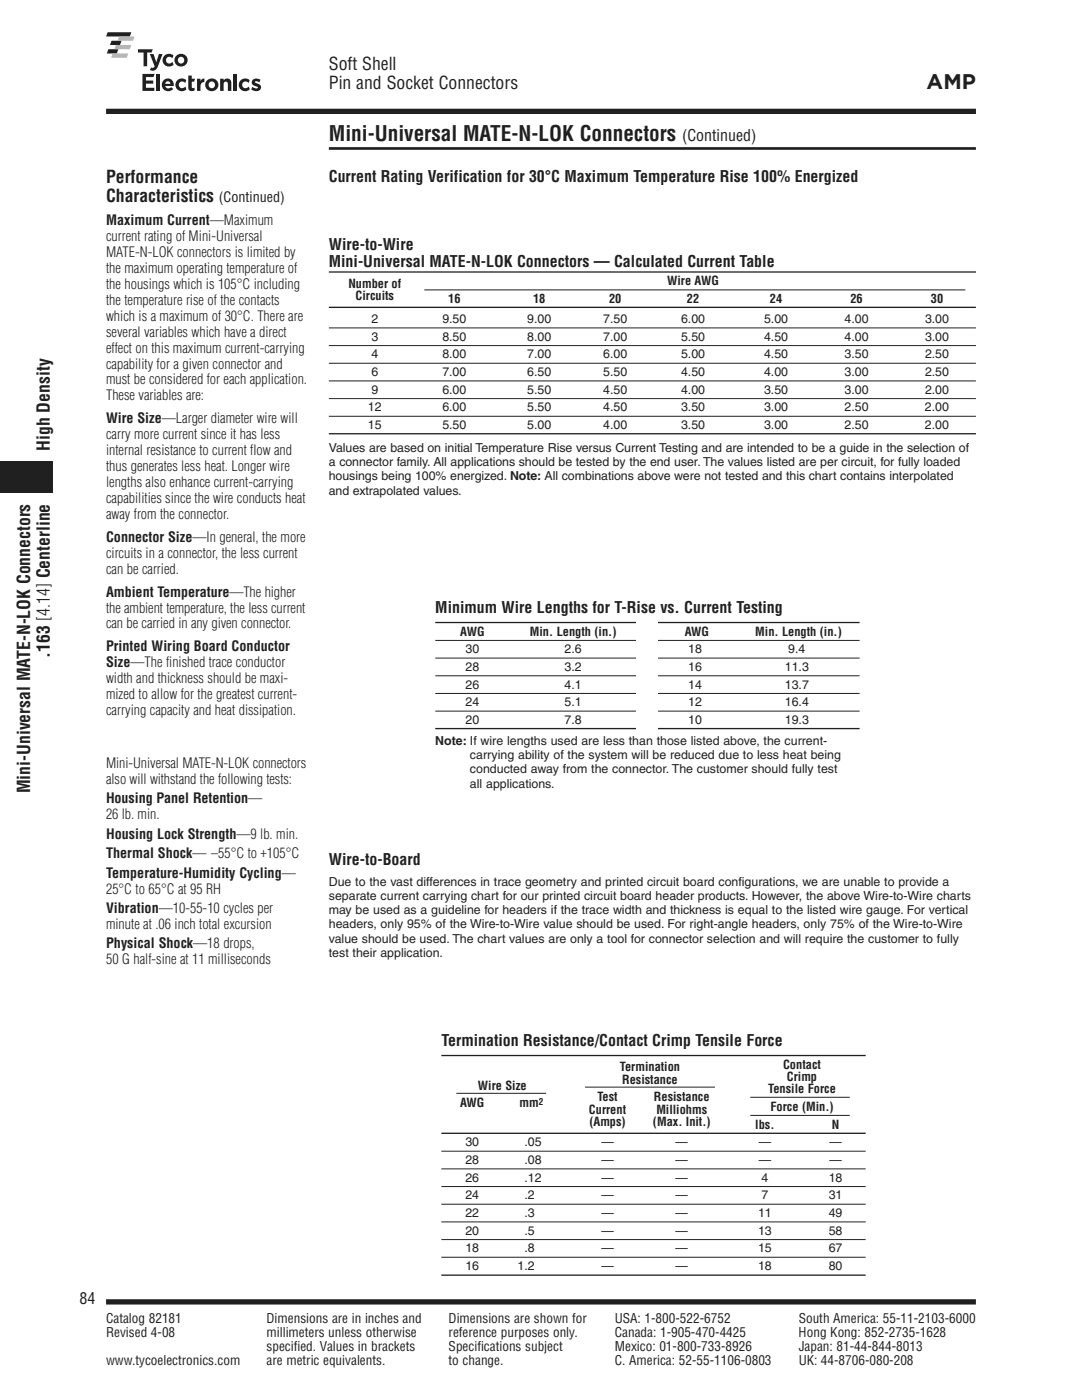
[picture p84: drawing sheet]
<svg xmlns="http://www.w3.org/2000/svg" width="216mm" height="279mm" viewBox="0 0 216 279" stroke-linecap="round" stroke-linejoin="round" font-family="sans-serif">
<defs><g id="words">
<g font-size="4.2" fill="#231f20">
<text x="184.9" y="17.8">AMP</text>
<text x="65.6" y="28">Mini-Universal MATE-N-LOK Connectors</text>
</g>
<g font-size="3.5" fill="#231f20">
<text x="65.6" y="14">Soft Shell</text>
<text x="65.6" y="17.9">Pin and Socket Connectors</text>
<text x="21.2" y="36.5">Performance</text>
<text x="21.2" y="40.4">Characteristics</text>
<text x="9.9" y="90" transform="rotate(-90 9.9 90)">High Density</text>
<text x="9.9" y="131.3" transform="rotate(-90 9.9 131.3)">.163 [4.14] Centerline</text>
<text x="6" y="158.3" transform="rotate(-90 6 158.3)">Mini-Universal MATE-N-LOK Connectors</text>
</g>
<g font-size="3.2" fill="#231f20">
<text x="136.1" y="28">(Continued)</text>
<text x="65.6" y="36.2">Current Rating Verification for 30°C Maximum Temperature Rise 100% Energized</text>
<text x="65.6" y="49.8">Wire-to-Wire</text>
<text x="65.6" y="53.4">Mini-Universal MATE-N-LOK Connectors — Calculated Current Table</text>
<text x="86.9" y="122.3">Minimum Wire Lengths for T-Rise vs. Current Testing</text>
<text x="65.6" y="172.6">Wire-to-Board</text>
<text x="88.1" y="208.7">Termination Resistance/Contact Crimp Tensile Force</text>
<text x="15.9" y="260.3">84</text>
</g>
<g font-size="2.8" fill="#231f20">
<text x="43.7" y="40.4">(Continued)</text>
<text x="21.2" y="45">Maximum Current—Maximum</text>
<text x="21.2" y="48.2">current rating of Mini-Universal</text>
<text x="21.2" y="51.3">MATE-N-LOK connectors is limited by</text>
<text x="21.2" y="54.5">the maximum operating temperature of</text>
<text x="21.2" y="57.7">the housings which is 105°C including</text>
<text x="21.2" y="60.9">the temperature rise of the contacts</text>
<text x="21.2" y="64">which is a maximum of 30°C. There are</text>
<text x="21.2" y="67.2">several variables which have a direct</text>
<text x="21.2" y="70.4">effect on this maximum current-carrying</text>
<text x="21.2" y="73.6">capability for a given connector and</text>
<text x="21.2" y="76.7">must be considered for each application.</text>
<text x="21.2" y="79.9">These variables are:</text>
<text x="21.2" y="84.5">Wire Size—Larger diameter wire will</text>
<text x="21.2" y="87.7">carry more current since it has less</text>
<text x="21.2" y="90.8">internal resistance to current flow and</text>
<text x="21.2" y="94">thus generates less heat. Longer wire</text>
<text x="21.2" y="97.2">lengths also enhance current-carrying</text>
<text x="21.2" y="100.4">capabilities since the wire conducts heat</text>
<text x="21.2" y="103.5">away from the connector.</text>
<text x="21.2" y="108.1">Connector Size—In general, the more</text>
<text x="21.2" y="111.3">circuits in a connector, the less current</text>
<text x="21.2" y="114.5">can be carried.</text>
<text x="21.2" y="119.1">Ambient Temperature—The higher</text>
<text x="21.2" y="122.2">the ambient temperature, the less current</text>
<text x="21.2" y="125.4">can be carried in any given connector.</text>
<text x="21.2" y="130">Printed Wiring Board Conductor</text>
<text x="21.2" y="133.2">Size—The finished trace conductor</text>
<text x="21.2" y="136.3">width and thickness should be maxi-</text>
<text x="21.2" y="139.5">mized to allow for the greatest current-</text>
<text x="21.2" y="142.7">carrying capacity and heat dissipation.</text>
<text x="21.2" y="153.3">Mini-Universal MATE-N-LOK connectors</text>
<text x="21.2" y="156.5">also will withstand the following tests:</text>
<text x="21.2" y="160.3">Housing Panel Retention—</text>
<text x="21.2" y="163.5">26 lb. min.</text>
<text x="21.2" y="167.4">Housing Lock Strength—9 lb. min.</text>
<text x="21.2" y="171.3">Thermal Shock— –55°C to +105°C</text>
<text x="21.2" y="175.2">Temperature-Humidity Cycling—</text>
<text x="21.2" y="178.3">25°C to 65°C at 95 RH</text>
<text x="21.2" y="185.4">minute at .06 inch total excursion</text>
<text x="21.2" y="182.2">Vibration—10-55-10 cycles per</text>
<text x="21.2" y="189.3">Physical Shock—18 drops,</text>
<text x="21.2" y="192.4">50 G half-sine at 11 milliseconds</text>
</g>
<g font-size="2.6" fill="#231f20">
<text x="21.2" y="264">Catalog 82181</text>
<text x="21.2" y="266.9">Revised 4-08</text>
<text x="53.2" y="264">Dimensions are in inches and</text>
<text x="53.2" y="266.9">millimeters unless otherwise</text>
<text x="53.2" y="269.7">specified. Values in brackets</text>
<text x="89.5" y="264">Dimensions are shown for</text>
<text x="89.5" y="266.9">reference purposes only.</text>
<text x="89.5" y="269.7">Specifications subject</text>
<text x="122.7" y="264">USA: 1-800-522-6752</text>
<text x="122.7" y="266.9">Canada: 1-905-470-4425</text>
<text x="122.7" y="269.7">Mexico: 01-800-733-8926</text>
<text x="159.4" y="266.9">Hong Kong: 852-2735-1628</text>
<text x="159.4" y="264">South America: 55-11-2103-6000</text>
<text x="159.4" y="269.7">Japan: 81-44-844-8013</text>
<text x="21.2" y="272.5">www.tycoelectronics.com</text>
<text x="53.2" y="272.5">are metric equivalents.</text>
<text x="89.5" y="272.5">to change.</text>
<text x="122.7" y="272.5">C. America: 52-55-1106-0803</text>
<text x="159.4" y="272.5">UK: 44-8706-080-208</text>
</g>
<g font-size="2.5" fill="#231f20">
<text x="69.5" y="57.4">Number of</text>
<text x="70.9" y="59.9">Circuits</text>
<text x="133.1" y="56.9">Wire AWG</text>
<text x="74.1" y="64.5">2</text>
<text x="88.3" y="64.5">9.50</text>
<text x="89.4" y="60.4">16</text>
<text x="105.2" y="64.5">9.00</text>
<text x="106.4" y="60.4">18</text>
<text x="120.4" y="64.5">7.50</text>
<text x="121.5" y="60.4">20</text>
<text x="135.9" y="64.5">6.00</text>
<text x="137.1" y="60.4">22</text>
<text x="152.5" y="64.5">5.00</text>
<text x="153.6" y="60.4">24</text>
<text x="168.5" y="64.5">4.00</text>
<text x="169.7" y="60.4">26</text>
<text x="184.6" y="64.5">3.00</text>
<text x="185.7" y="60.4">30</text>
<text x="74.1" y="68">3</text>
<text x="74.1" y="71.5">4</text>
<text x="88.3" y="68">8.50</text>
<text x="88.3" y="71.5">8.00</text>
<text x="105.2" y="68">8.00</text>
<text x="105.2" y="71.5">7.00</text>
<text x="120.4" y="68">7.00</text>
<text x="120.4" y="71.5">6.00</text>
<text x="135.9" y="68">5.50</text>
<text x="135.9" y="71.5">5.00</text>
<text x="152.5" y="68">4.50</text>
<text x="152.5" y="71.5">4.50</text>
<text x="168.5" y="68">4.00</text>
<text x="168.5" y="71.5">3.50</text>
<text x="184.6" y="68">3.00</text>
<text x="184.6" y="71.5">2.50</text>
<text x="74.1" y="75.1">6</text>
<text x="88.3" y="75.1">7.00</text>
<text x="105.2" y="75.1">6.50</text>
<text x="120.4" y="75.1">5.50</text>
<text x="135.9" y="75.1">4.50</text>
<text x="152.5" y="75.1">4.00</text>
<text x="168.5" y="75.1">3.00</text>
<text x="184.6" y="75.1">2.50</text>
<text x="73.4" y="82.1">12</text>
<text x="74.1" y="78.6">9</text>
<text x="88.3" y="78.6">6.00</text>
<text x="88.3" y="82.1">6.00</text>
<text x="105.2" y="78.6">5.50</text>
<text x="105.2" y="82.1">5.50</text>
<text x="120.4" y="78.6">4.50</text>
<text x="120.4" y="82.1">4.50</text>
<text x="135.9" y="78.6">4.00</text>
<text x="135.9" y="82.1">3.50</text>
<text x="152.5" y="82.1">3.00</text>
<text x="152.5" y="78.6">3.50</text>
<text x="168.5" y="82.1">2.50</text>
<text x="168.5" y="78.6">3.00</text>
<text x="184.6" y="82.1">2.00</text>
<text x="184.6" y="78.6">2.00</text>
<text x="73.4" y="85.6">15</text>
<text x="88.3" y="85.6">5.50</text>
<text x="105.2" y="85.6">5.00</text>
<text x="120.4" y="85.6">4.00</text>
<text x="135.9" y="85.6">3.50</text>
<text x="152.5" y="85.6">3.00</text>
<text x="168.5" y="85.6">2.50</text>
<text x="184.6" y="85.6">2.00</text>
<text x="65.6" y="90.2">Values are based on initial Temperature Rise versus Current Testing and are intended to be a guide in the selection of</text>
<text x="65.6" y="93">a connector family. All applications should be tested by the end user. The values listed are per circuit, for fully loaded</text>
<text x="65.6" y="95.9">housings being 100% energized. Note: All combinations above were not tested and this chart contains interpolated</text>
<text x="65.6" y="98.7">and extrapolated values.</text>
<text x="91.8" y="126.8">AWG</text>
<text x="92.9" y="130.4">30</text>
<text x="105.7" y="126.8">Min. Length (in.)</text>
<text x="112.7" y="130.4">2.6</text>
<text x="136.6" y="126.8">AWG</text>
<text x="137.3" y="130.4">18</text>
<text x="150.7" y="126.8">Min. Length (in.)</text>
<text x="157.3" y="130.4">9.4</text>
<text x="92.9" y="133.9">28</text>
<text x="92.9" y="137.4">26</text>
<text x="112.7" y="133.9">3.2</text>
<text x="112.7" y="137.4">4.1</text>
<text x="137.3" y="133.9">16</text>
<text x="137.3" y="137.4">14</text>
<text x="156.6" y="133.9">11.3</text>
<text x="156.6" y="137.4">13.7</text>
<text x="92.9" y="141">24</text>
<text x="112.7" y="141">5.1</text>
<text x="137.3" y="141">12</text>
<text x="156.6" y="141">16.4</text>
<text x="86.9" y="148.7">Note: If wire lengths used are less than those listed above, the current-</text>
<text x="92.9" y="144.5">20</text>
<text x="112.7" y="144.5">7.8</text>
<text x="137.3" y="144.5">10</text>
<text x="156.6" y="144.5">19.3</text>
<text x="93.8" y="151.5">carrying ability of the system will be reduced due to less heat being</text>
<text x="93.8" y="154.4">conducted away from the connector. The customer should fully test</text>
<text x="93.8" y="157.2">all applications.</text>
<text x="65.6" y="176.8">Due to the vast differences in trace geometry and printed circuit board configurations, we are unable to provide a</text>
<text x="65.6" y="179.7">separate current carrying chart for our printed circuit board header products. However, the above Wire-to-Wire charts</text>
<text x="65.6" y="182.5">may be used as a guideline for headers if the trace width and thickness is equal to the listed wire gauge. For vertical</text>
<text x="65.6" y="185.3">headers, only 95% of the Wire-to-Wire value should be used. For right-angle headers, only 75% of the Wire-to-Wire</text>
<text x="65.6" y="188.1">value should be used. The chart values are only a tool for connector selection and will require the customer to fully</text>
<text x="65.6" y="190.9">test their application.</text>
<text x="123.7" y="213.8">Termination</text>
<text x="156.3" y="213.3">Contact</text>
<text x="157" y="215.7">Crimp</text>
<text x="91.8" y="221">AWG</text>
<text x="95.4" y="217.5">Wire Size</text>
<text x="103.7" y="221">mm</text>
<text x="119.2" y="219.8">Test</text>
<text x="124.1" y="216.3">Resistance</text>
<text x="130.5" y="219.8">Resistance</text>
<text x="153.3" y="218.2">Tensile Force</text>
<text x="153.7" y="221.7">Force (Min.)</text>
<text x="117.5" y="222.2">Current</text>
<text x="117.6" y="224.7">(Amps)</text>
<text x="130.3" y="224.7">(Max. Init.)</text>
<text x="131" y="222.2">Milliohms</text>
<text x="150.7" y="225.2">lbs.</text>
<text x="166" y="225.2">N</text>
<text x="92.9" y="228.8">30</text>
<text x="92.9" y="232.3">28</text>
<text x="104.6" y="228.8">.05</text>
<text x="104.6" y="232.3">.08</text>
<text x="120" y="228.8">—</text>
<text x="120" y="232.3">—</text>
<text x="134.8" y="228.8">—</text>
<text x="134.8" y="232.3">—</text>
<text x="151.4" y="228.8">—</text>
<text x="151.4" y="232.3">—</text>
<text x="165.5" y="228.8">—</text>
<text x="165.5" y="232.3">—</text>
<text x="92.9" y="235.8">26</text>
<text x="92.9" y="239.4">24</text>
<text x="104.6" y="235.8">.12</text>
<text x="104.6" y="239.4">.2</text>
<text x="120" y="235.8">—</text>
<text x="120" y="239.4">—</text>
<text x="134.8" y="235.8">—</text>
<text x="134.8" y="239.4">—</text>
<text x="151.9" y="235.8">4</text>
<text x="151.9" y="239.4">7</text>
<text x="165.4" y="235.8">18</text>
<text x="165.4" y="239.4">31</text>
<text x="92.9" y="242.9">22</text>
<text x="104.6" y="242.9">.3</text>
<text x="120" y="242.9">—</text>
<text x="134.8" y="242.9">—</text>
<text x="151.3" y="242.9">11</text>
<text x="165.4" y="242.9">49</text>
<text x="92.9" y="246.4">20</text>
<text x="92.9" y="249.9">18</text>
<text x="104.6" y="246.4">.5</text>
<text x="104.6" y="249.9">.8</text>
<text x="120" y="246.4">—</text>
<text x="120" y="249.9">—</text>
<text x="134.8" y="246.4">—</text>
<text x="134.8" y="249.9">—</text>
<text x="151.3" y="246.4">13</text>
<text x="151.3" y="249.9">15</text>
<text x="165.4" y="246.4">58</text>
<text x="165.4" y="249.9">67</text>
<text x="92.9" y="253.5">16</text>
<text x="103.3" y="253.5">1.2</text>
<text x="120" y="253.5">—</text>
<text x="134.8" y="253.5">—</text>
<text x="151.3" y="253.5">18</text>
<text x="165.4" y="253.5">80</text>
</g>
<text font-size="1.9" fill="#231f20" x="107.5" y="220.6">2</text>
</g></defs>
<path d="M21.2 259.8h173.5" fill="none" stroke="#231f20" stroke-width="1.1" stroke-linecap="butt"/>
<path d="M65.6 24.9h129.1v4.2h-129.1z" fill="#fff"/>
<path d="M65.6 29.6h129.1" fill="none" stroke="#231f20" stroke-width=".53"/>
<path d="M154.5 6.4h40.2v12.3h-40.2z" fill="#fff"/>
<path d="M21.2 22.2h173.5" fill="none" stroke="#231f20" stroke-width="1.1" stroke-linecap="butt"/>
<path d="M21.2 6.4h40.2v13.8h-40.2z" fill="#fff"/>
<g fill="#231f20">
<path d="M21.5 6.4h4.7l-.3 .9h-4.7z"/>
<path d="M22.3 8.1h2l-.4 .9h-2z"/>
<path d="M21.6 9.8h2l-.3 .9h-2z"/>
</g>
<g fill="#b2b3b7">
<path d="M23.8 7.3h3.1l-.4 .8h-3.1z"/>
<path d="M23.1 9h3.1l-.3 .8h-3.1z"/>
<path d="M22.5 10.7h3.1l-.3 .8h-3.1z"/>
</g>
<g fill="#231f20">
<path d="M29.9 10.8h.7l.6 1.6 .5-1.6h.7l-.9 2.5a1.04 1.04 0 0 1-1.6 .7l.3-.5h.4l.3-.3z"/>
<path d="M27.5 9.8h3l-.3 .7h-.8v2.7h-.8v-2.7h-1.1z"/>
<path d="M32.9 11a1.34 1.34 0 0 1 1.7 .1l-.2 .5a.69 .69 0 0 0-1.1-.1 .69 .69 0 0 0 .1 1.1 .69 .69 0 0 0 1-.3l.2 .6a1.28 1.28 0 0 1-1.8-.1 1.28 1.28 0 0 1 .1-1.8z"/>
<path d="M28.4 14.8h2.5l-.3 .6h-1.5v.7h1.5v.6h-1.5v.8h1.7v.6h-2.4z"/>
<path d="M31.2 14.8h.7v3.3h-.7z"/>
<path d="M37.6 15.1h.7v.6h.6l-.2 .6h-.4v1a.33 .33 0 0 0 .5 .2v.5l-.3 .2a.7 .7 0 0 1-.9-.7z"/>
<path d="M43.9 15.7h.7v.4a.84 .84 0 0 1 1-.4 .84 .84 0 0 1 .6 .9v1.5h-.7l-.1-1.6a.43 .43 0 0 0-.7 0l-.1 1.6h-.7z"/>
<path d="M46.6 14.8h.7v.6h-.7z"/>
<path d="M46.6 15.7h.7v2.4h-.7z"/>
<path d="M50.5 15.9a1.33 1.33 0 0 1 1.5 0l-.2 .5-.3-.1a.45 .45 0 0 0-.6 .1l.1 .1a1.06 1.06 0 0 1 1 1.2 1.31 1.31 0 0 1-1.9 .1l.2-.5 .3 .2a.58 .58 0 0 0 .9 0l-.2-.2a1.03 1.03 0 0 1-1-1.2z"/>
<path d="M35.5 15.9a1.34 1.34 0 0 1 1.7 .1l-.2 .6a.69 .69 0 0 0-1.1-.2 .69 .69 0 0 0 .1 1.1 .69 .69 0 0 0 1-.2l.2 .5a1.28 1.28 0 0 1-1.9 0 1.28 1.28 0 0 1 .2-1.9z"/>
<path d="M48.1 15.9a1.34 1.34 0 0 1 1.7 .1l-.2 .6a.69 .69 0 0 0-1.1-.2 .69 .69 0 0 0 .1 1.1 .69 .69 0 0 0 1-.2l.2 .5a1.28 1.28 0 0 1-1.8 0 1.28 1.28 0 0 1 .1-1.9z"/>
<path d="M39.3 15.7h.7v.5a.75 .75 0 0 1 .8-.5v.7a.72 .72 0 0 0-.8 .8v.9h-.7z"/>
<path d="M-.1 92.1h10.7v6.3h-10.7z"/>
<path d="M35.5 12a.66 .66 0 0 1 1.3 0 .66 .66 0 0 1-1.3 0zM34.8 12a1.3 1.3 0 0 0 2.6 0 1.3 1.3 0 0 0-2.6 0z"/>
<path d="M33.2 16.3a.51 .51 0 0 1 .8 .4h-1zM32.8 15.9a1.29 1.29 0 0 0-.2 1.9 1.29 1.29 0 0 0 2-.1l-.4-.3-.2 .1a.66 .66 0 0 1-1-.3h1.7a1.22 1.22 0 0 0-.5-1.3 1.22 1.22 0 0 0-1.4 0z"/>
<path d="M41.6 16.9a.66 .66 0 0 1 1.3 0 .66 .66 0 0 1-1.3 0zM41 17a1.3 1.3 0 0 0 2.6 0 1.3 1.3 0 0 0-2.6 0z"/>
</g>
<path d="M65.6 33.9h129.1v3.5h-129.1z" fill="#fff"/>
<path d="M65.6 54.3h129.1M65.6 61.3h129.1M65.6 86.6h129.1M86.9 124.2h84.6M86.9 145.4h84.6M88.1 210.7h84.6M88.1 226.2h84.6M88.1 254.5h84.6" fill="none" stroke="#231f20" stroke-width=".26"/>
<g fill="none" stroke="#231f20" stroke-width=".2">
<path d="M84.7 57.9h107.9M65.6 65.4h129.1M65.6 69h129.1M65.6 72.5h129.1M65.6 76h129.1M65.6 79.6h129.1M65.6 83.1h129.1M86.9 127.8h84.6M86.9 131.3h84.6M86.9 134.9h84.6M86.9 138.4h84.6M86.9 141.9h84.6"/>
<path d="M91.1 218.2h17.9M116.7 217h26M149.7 219h19.9M88.1 229.7h84.6M88.1 233.3h84.6M88.1 236.8h84.6M149.7 222.6h19.9M88.1 240.3h84.6M88.1 243.9h84.6M88.1 247.4h84.6M88.1 250.9h84.6"/>
</g>
<path d="M127.1 123.5h4.2v22.7h-4.2z" fill="#fff"/>
<use href="#words"/>
</svg>
